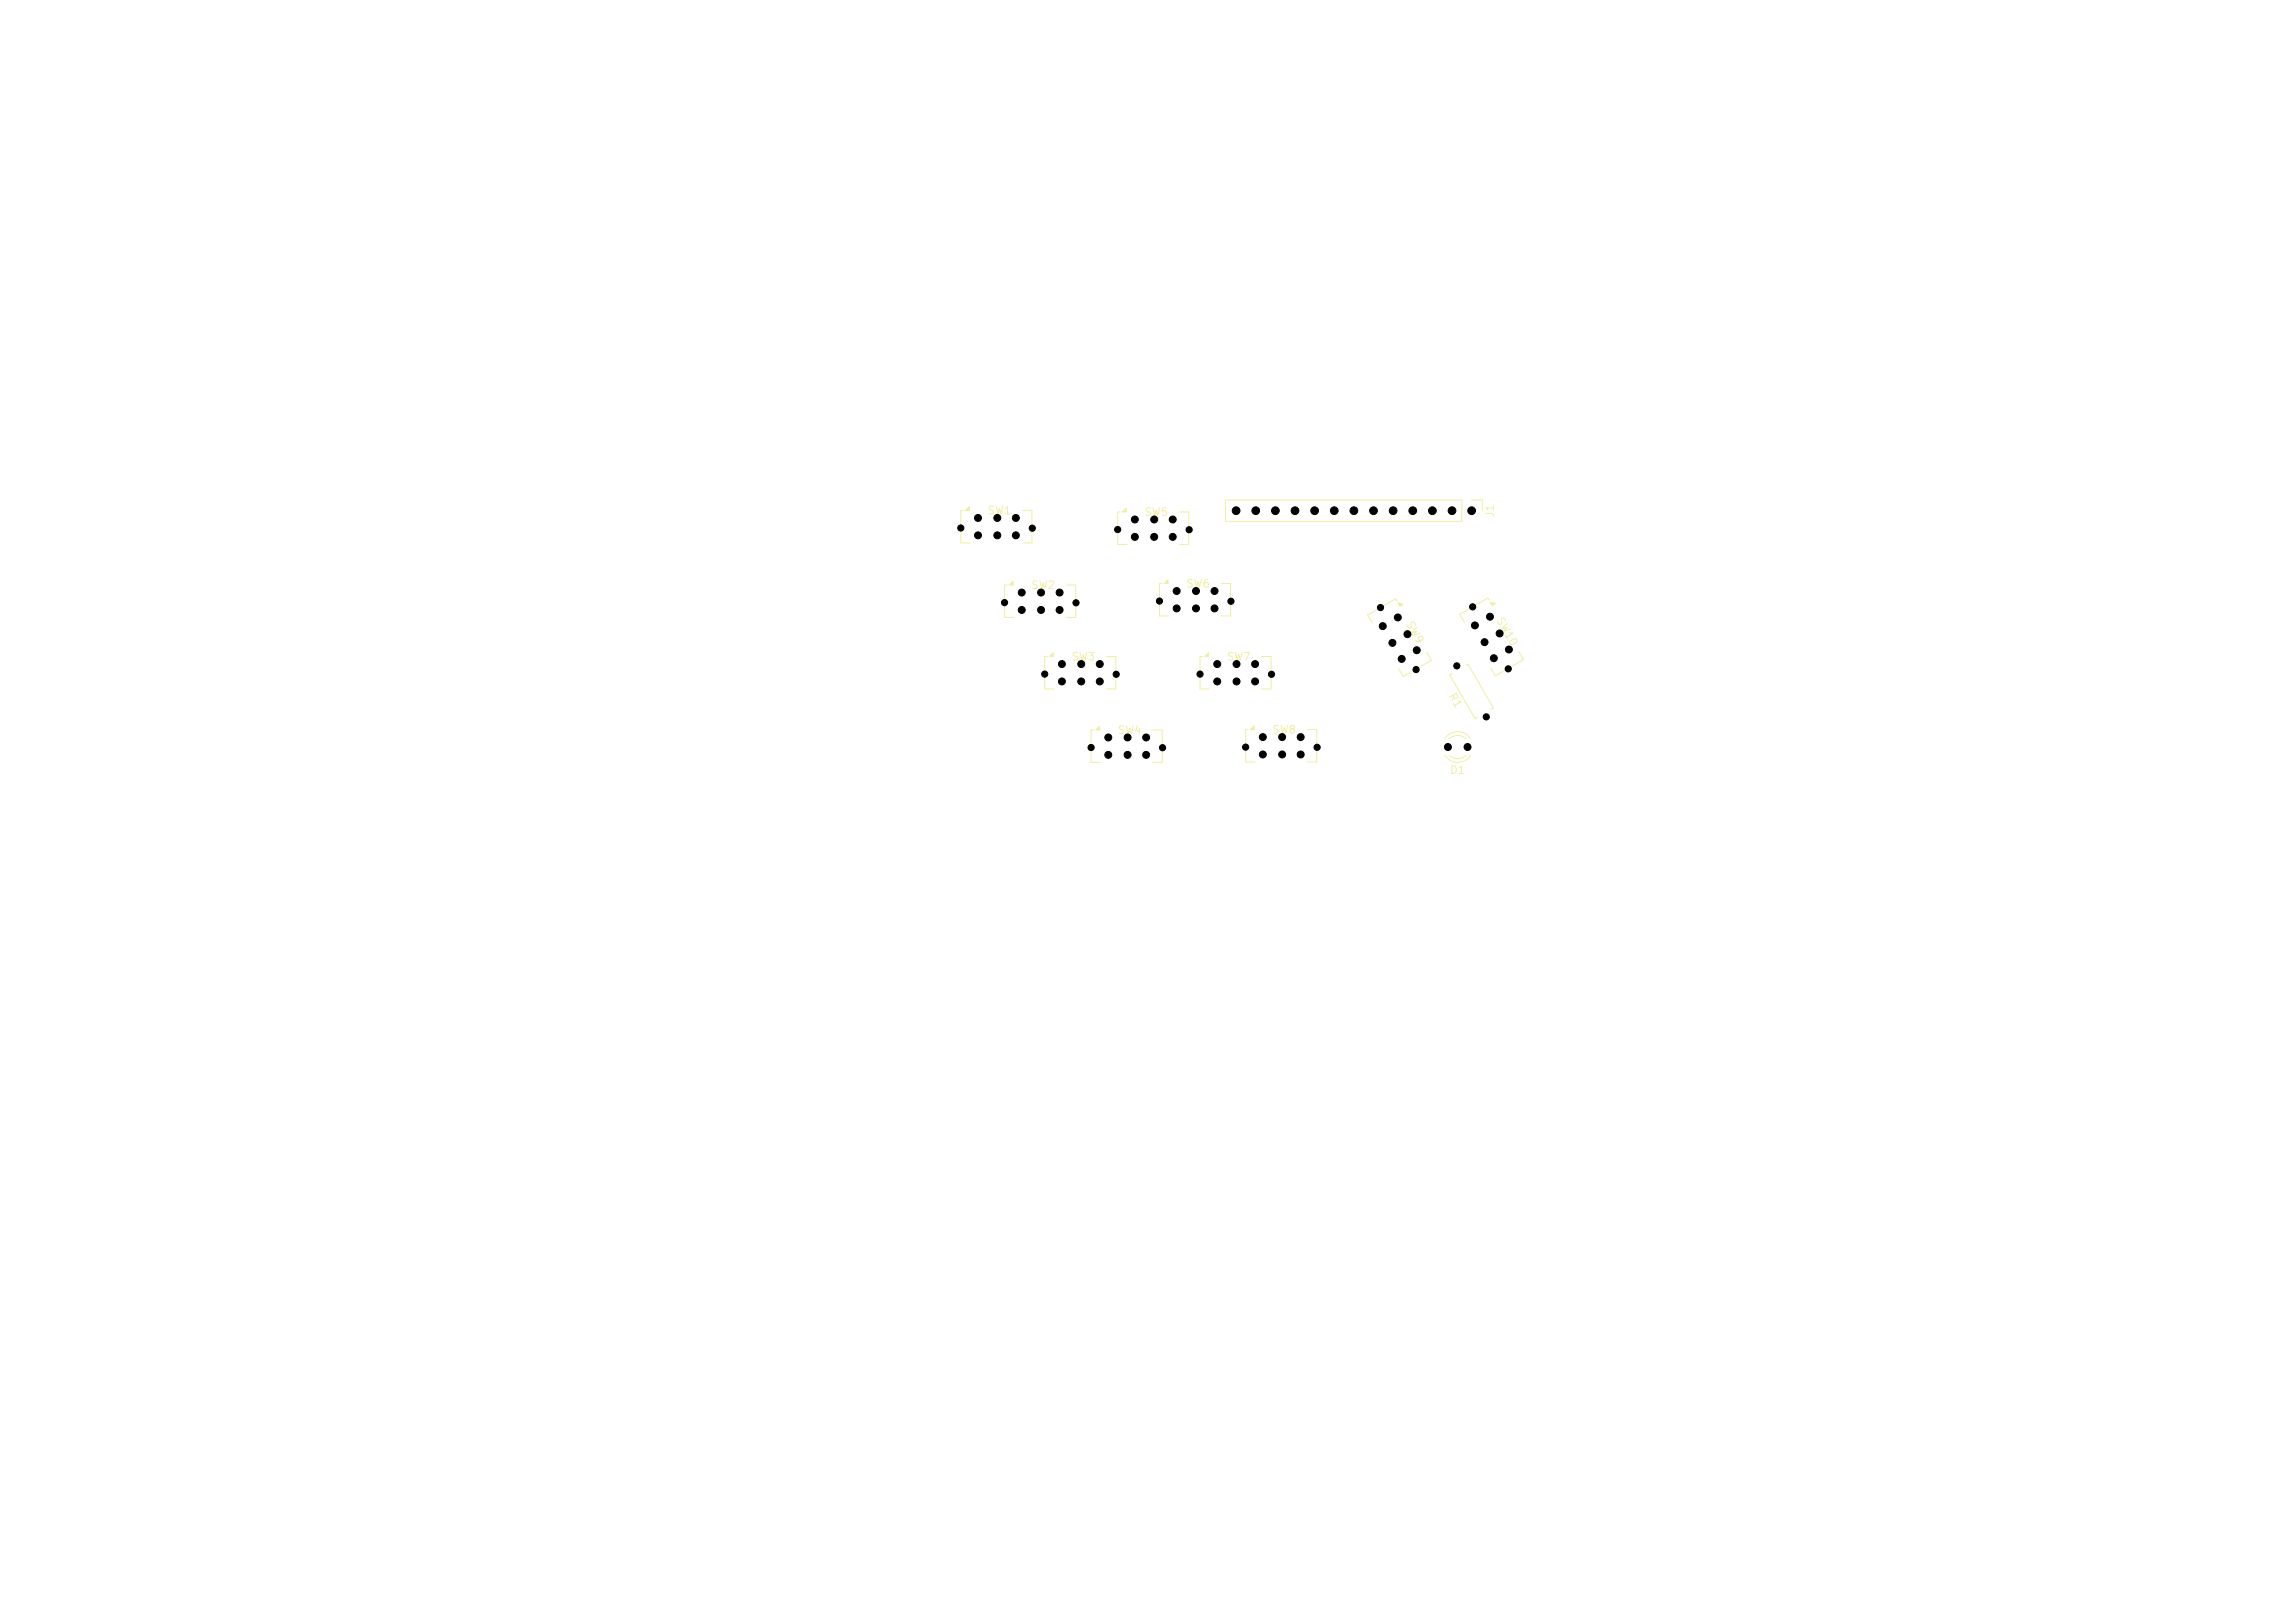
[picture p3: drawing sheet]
<svg xmlns="http://www.w3.org/2000/svg" width="297mm" height="210mm" viewBox="0 0 297 210" stroke-linecap="round" stroke-linejoin="round" font-family="sans-serif">
<defs><g id="words">
<g font-size="1" fill="#f2eda1">
<text x="127.7" y="66.8">SW1</text>
<text x="148" y="67">SW5</text>
<text x="193.6" y="67.1" transform="rotate(-90 193.6 67.1)">J1</text>
<text x="133.4" y="76.5">SW2</text>
<text x="153.4" y="76.3">SW6</text>
<text x="181.7" y="80.8" transform="rotate(60 181.7 80.8)">SW9</text>
<text x="193.3" y="80.3" transform="rotate(60 193.3 80.3)">SW10</text>
<text x="138.6" y="85.7">SW3</text>
<text x="158.7" y="85.7">SW7</text>
<text x="144.6" y="95.2">SW4</text>
<text x="164.6" y="95.2">SW8</text>
<text x="187.2" y="90.1" transform="rotate(60 187.2 90.1)">R1</text>
<text x="187.5" y="100.4">D1</text>
</g>
</g></defs>
<path d="M161.5 94.4h-.3v4.2h1.2M162.3 93.9v.5h-.5zM169.2 94.4h1.2v4.2h-1.2" fill="none" stroke="#f2eda1" stroke-width=".13"/>
<path d="M162.3 93.9v.5h-.5z" fill="#f2eda1"/>
<path d="M124.7 66h-.4v4.2h1.2M125.4 65.6v.4h-.4zM132.3 66h1.2v4.2h-1.2" fill="none" stroke="#f2eda1" stroke-width=".13"/>
<path d="M125.4 65.6v.4h-.4z" fill="#f2eda1"/>
<path d="M180.8 77.8l-.2-.3-3.6 2.1 .6 1M180.9 78l.7 .2-.4 .2zM184.6 84.4l.6 1-3.6 2.1-.6-1" fill="none" stroke="#f2eda1" stroke-width=".13"/>
<path d="M180.9 78l.7 .2-.4 .2z" fill="#f2eda1"/>
<path d="M158.6 64.7h30.6v2.8h-30.6zM190.4 64.7h1.4v1.4M155.6 85h-.3v4.2h1.2M155.9 85l.5-.5v.5zM163.3 85h1.2v4.2h-1.2" fill="none" stroke="#f2eda1" stroke-width=".13"/>
<path d="M155.9 85l.5-.5v.5z" fill="#f2eda1"/>
<path d="M150.4 75.5h-.3v4.2h1.1M150.7 75.5l.5-.5v.5zM158 75.5h1.3v4.2h-1.3" fill="none" stroke="#f2eda1" stroke-width=".13"/>
<path d="M150.7 75.5l.5-.5v.5z" fill="#f2eda1"/>
<path d="M141.6 94.5h-.4v4.2h1.2M141.8 94.4l.5-.4v.4zM149.2 94.5h1.2v4.2h-1.2" fill="none" stroke="#f2eda1" stroke-width=".13"/>
<path d="M141.8 94.4l.5-.4v.4z" fill="#f2eda1"/>
<path d="M135.5 85h-.3v4.2h1.2M135.8 85l.5-.5v.5zM143.2 85h1.2v4.2h-1.2" fill="none" stroke="#f2eda1" stroke-width=".13"/>
<path d="M135.8 85l.5-.5v.5z" fill="#f2eda1"/>
<path d="M145 66.2h-.4v4.2h1.2M145.3 66.2l.4-.4v.4zM152.6 66.2h1.2v4.2h-1.2" fill="none" stroke="#f2eda1" stroke-width=".13"/>
<path d="M145.3 66.2l.4-.4v.4z" fill="#f2eda1"/>
<path d="M192.7 77.7l-.1-.3-3.7 2.1 .6 1M192.9 77.9l.6 .2-.4 .2zM196.6 84.3l.6 1.1-3.7 2.1-.6-1.1" fill="none" stroke="#f2eda1" stroke-width=".13"/>
<path d="M192.9 77.9l.6 .2-.4 .2z" fill="#f2eda1"/>
<path d="M130.3 75.7h-.3v4.2h1.2M130.6 75.7l.5-.5v.5zM138 75.7h1.2v4.2h-1.2M187 95.6a1.99 1.99 0 0 1 3.2-.2v.2M187 97.7a1.99 1.99 0 0 0 3.2 .2v-.2M187.6 95.6a1.5 1.5 0 0 1 2.1 0M187.6 97.7a1.5 1.5 0 0 0 2.1 0M187.9 87.1l-.3 .2 3.3 5.7 .3-.2M189.7 86.1l.3-.2 3.3 5.7-.3 .2" fill="none" stroke="#f2eda1" stroke-width=".13"/>
<path d="M130.6 75.7l.5-.5v.5z" fill="#f2eda1"/>
<g fill="#000" stroke="#000" stroke-width=".13">
<circle cx="124.3" cy="68.3" r=".4"/>
<circle cx="126.6" cy="67" r=".45"/>
<circle cx="126.6" cy="69.3" r=".45"/>
<circle cx="129.1" cy="69.3" r=".45"/>
<circle cx="129.1" cy="67" r=".45"/>
<circle cx="130" cy="78" r=".4"/>
<circle cx="131.5" cy="67" r=".45"/>
<circle cx="131.5" cy="69.3" r=".45"/>
<circle cx="132.2" cy="78.9" r=".45"/>
<circle cx="132.2" cy="76.7" r=".45"/>
<circle cx="133.6" cy="68.3" r=".4"/>
<circle cx="134.7" cy="78.9" r=".45"/>
<circle cx="134.7" cy="76.7" r=".45"/>
<circle cx="137.1" cy="78.9" r=".45"/>
<circle cx="137.1" cy="76.7" r=".45"/>
<circle cx="139.3" cy="78" r=".4"/>
<circle cx="144.6" cy="68.5" r=".4"/>
<circle cx="146.9" cy="67.2" r=".45"/>
<circle cx="146.9" cy="69.5" r=".45"/>
<circle cx="149.4" cy="67.2" r=".45"/>
<circle cx="149.4" cy="69.5" r=".45"/>
<circle cx="150" cy="77.8" r=".4"/>
<circle cx="151.8" cy="67.2" r=".45"/>
<circle cx="151.8" cy="69.5" r=".45"/>
<circle cx="152.3" cy="76.5" r=".45"/>
<circle cx="152.3" cy="78.7" r=".45"/>
<circle cx="153.9" cy="68.5" r=".4"/>
<circle cx="154.8" cy="76.5" r=".45"/>
<circle cx="154.8" cy="78.7" r=".45"/>
<circle cx="157.2" cy="76.5" r=".45"/>
<circle cx="157.2" cy="78.7" r=".45"/>
<circle cx="159.3" cy="77.8" r=".4"/>
<circle cx="160" cy="66.1" r=".5"/>
<circle cx="162.5" cy="66.1" r=".5"/>
<circle cx="165.1" cy="66.1" r=".5"/>
<circle cx="167.6" cy="66.1" r=".5"/>
<circle cx="170.1" cy="66.1" r=".5"/>
<circle cx="172.7" cy="66.1" r=".5"/>
<circle cx="175.2" cy="66.1" r=".5"/>
<circle cx="177.8" cy="66.1" r=".5"/>
<circle cx="178.7" cy="78.6" r=".4"/>
<circle cx="180.3" cy="66.1" r=".5"/>
<circle cx="180.9" cy="79.9" r=".45"/>
<circle cx="182.8" cy="66.1" r=".5"/>
<circle cx="185.4" cy="66.1" r=".5"/>
<circle cx="187.9" cy="66.1" r=".5"/>
<circle cx="190.5" cy="66.1" r=".5"/>
<circle cx="190.6" cy="78.5" r=".4"/>
<circle cx="192.8" cy="79.8" r=".45"/>
<circle cx="135.2" cy="87.2" r=".4"/>
<circle cx="137.4" cy="85.9" r=".45"/>
<circle cx="137.4" cy="88.2" r=".45"/>
<circle cx="139.9" cy="85.9" r=".45"/>
<circle cx="139.9" cy="88.2" r=".45"/>
<circle cx="141.2" cy="96.7" r=".4"/>
<circle cx="142.3" cy="85.9" r=".45"/>
<circle cx="142.3" cy="88.2" r=".45"/>
<circle cx="143.4" cy="97.7" r=".45"/>
<circle cx="143.4" cy="95.4" r=".45"/>
<circle cx="144.5" cy="87.3" r=".4"/>
<circle cx="145.9" cy="97.7" r=".45"/>
<circle cx="145.9" cy="95.4" r=".45"/>
<circle cx="148.3" cy="97.7" r=".45"/>
<circle cx="148.3" cy="95.4" r=".45"/>
<circle cx="150.4" cy="96.8" r=".4"/>
<circle cx="155.3" cy="87.2" r=".4"/>
<circle cx="157.5" cy="85.9" r=".45"/>
<circle cx="157.5" cy="88.2" r=".45"/>
<circle cx="160" cy="85.9" r=".45"/>
<circle cx="160" cy="88.2" r=".45"/>
<circle cx="161.2" cy="96.7" r=".4"/>
<circle cx="162.4" cy="85.9" r=".45"/>
<circle cx="162.4" cy="88.2" r=".45"/>
<circle cx="163.4" cy="97.6" r=".45"/>
<circle cx="163.4" cy="95.4" r=".45"/>
<circle cx="164.6" cy="87.3" r=".4"/>
<circle cx="165.9" cy="97.6" r=".45"/>
<circle cx="165.9" cy="95.4" r=".45"/>
<circle cx="168.3" cy="97.6" r=".45"/>
<circle cx="168.3" cy="95.4" r=".45"/>
<circle cx="170.4" cy="96.7" r=".4"/>
<circle cx="178.9" cy="81" r=".45"/>
<circle cx="180.2" cy="83.2" r=".45"/>
<circle cx="181.4" cy="85.3" r=".45"/>
<circle cx="182.1" cy="82.1" r=".45"/>
<circle cx="183.3" cy="86.6" r=".4"/>
<circle cx="183.3" cy="84.1" r=".45"/>
<circle cx="187.4" cy="96.7" r=".45"/>
<circle cx="188.5" cy="86.2" r=".4"/>
<circle cx="189.9" cy="96.7" r=".45"/>
<circle cx="190.9" cy="80.9" r=".45"/>
<circle cx="192.1" cy="83.1" r=".45"/>
<circle cx="192.3" cy="92.8" r=".4"/>
<circle cx="193.3" cy="85.2" r=".45"/>
<circle cx="194.1" cy="82" r=".45"/>
<circle cx="195.2" cy="86.5" r=".4"/>
<circle cx="195.3" cy="84" r=".45"/>
</g>
<use href="#words"/>
</svg>
